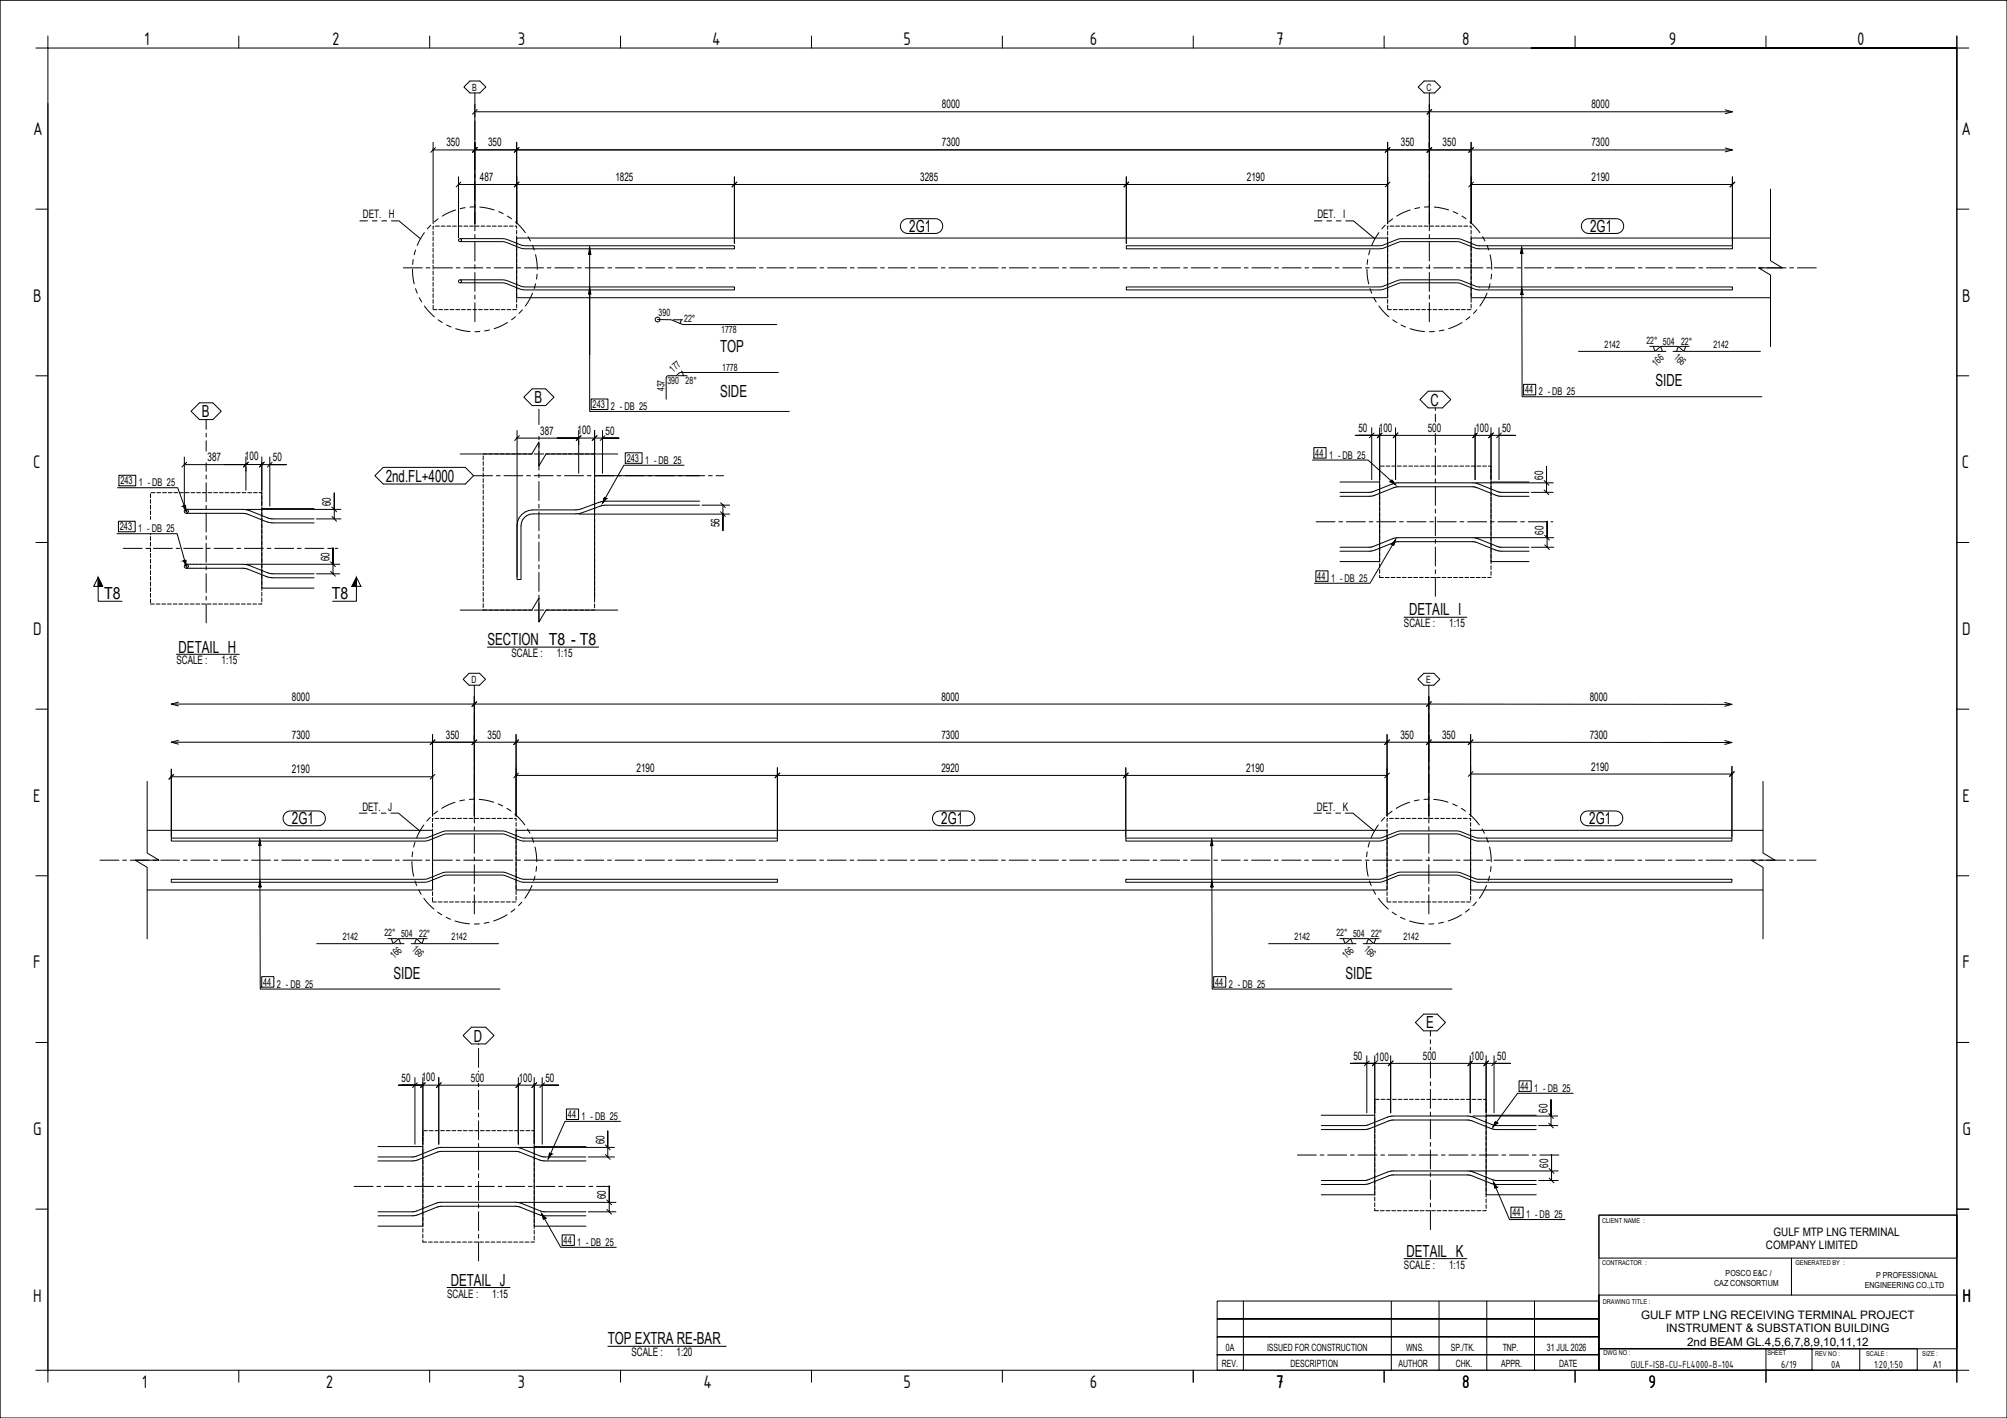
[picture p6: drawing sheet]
<svg xmlns="http://www.w3.org/2000/svg" width="841mm" height="594mm" viewBox="0 0 841 594" stroke-linecap="round" stroke-linejoin="round" font-family="sans-serif">
<defs><g id="words">
<g font-size="8.2">
<text x="60.4" y="18.9">1</text>
<text x="139.2" y="18.9">2</text>
<text x="217" y="18.9">3</text>
<text x="298.4" y="18.9">4</text>
<text x="378.6" y="18.9">5</text>
<text x="456.7" y="18.9">6</text>
<text x="534.7" y="18.9">7</text>
<text x="612.8" y="18.9">8</text>
<text x="699.3" y="18.9">9</text>
<text x="778.2" y="18.9">0</text>
<text x="13.9" y="56.6">A</text>
<text x="821.9" y="56.6">A</text>
<text x="13.9" y="126.4">B</text>
<text x="822.2" y="126.4">B</text>
<text x="13.9" y="196.2">C</text>
<text x="822" y="196.2">C</text>
<text x="13.9" y="266">D</text>
<text x="822.2" y="266">D</text>
<text x="13.9" y="335.9">E</text>
<text x="822.3" y="335.9">E</text>
<text x="13.9" y="405.7">F</text>
<text x="822.3" y="405.7">F</text>
<text x="13.9" y="475.5">G</text>
<text x="822.3" y="475.5">G</text>
<text x="13.9" y="545.3">H</text>
<text x="822.3" y="545.3">H</text>
<text x="59.5" y="581.5">1</text>
<text x="136.5" y="581.5">2</text>
<text x="216.8" y="581.5">3</text>
<text x="294.8" y="581.5">4</text>
<text x="378.6" y="581.5">5</text>
<text x="456.7" y="581.5">6</text>
<text x="534.7" y="581.6">7</text>
<text x="612.8" y="581.5">8</text>
<text x="690.8" y="581.5">9</text>
</g>
<g font-size="7">
<text x="381" y="97.2">2G1</text>
<text x="666.4" y="97.2">2G1</text>
<text x="301.7" y="147.4">TOP</text>
<text x="693.7" y="161.8">SIDE</text>
<text x="301.7" y="166.2">SIDE</text>
<text x="224" y="168.9">B</text>
<text x="599.5" y="169.9">C</text>
<text x="84.6" y="174.8">B</text>
<text x="161.6" y="201.8">2nd.FL+4000</text>
<text x="43.6" y="250.9">T8</text>
<text x="139.1" y="250.9">T8</text>
<text x="590.5" y="257.8">DETAIL I</text>
<text x="74.8" y="273.4">DETAIL H</text>
<text x="204.2" y="270.4">SECTION T8 - T8</text>
<text x="122.3" y="345.3">2G1</text>
<text x="394.4" y="345.3">2G1</text>
<text x="666" y="345.3">2G1</text>
<text x="164.9" y="409.9">SIDE</text>
<text x="563.8" y="409.9">SIDE</text>
<text x="597.6" y="430.9">E</text>
<text x="198.6" y="436.4">D</text>
<text x="589.4" y="526.6">DETAIL K</text>
<text x="188.9" y="538.7">DETAIL J</text>
<text x="254.7" y="563.3">TOP EXTRA RE-BAR</text>
</g>
<g font-size="4.9">
<text x="394.7" y="45.4">8000</text>
<text x="666.9" y="45.3">8000</text>
<text x="187.1" y="61.4">350</text>
<text x="204.5" y="61.4">350</text>
<text x="394.7" y="61.4">7300</text>
<text x="587" y="61.4">350</text>
<text x="604.5" y="61.4">350</text>
<text x="666.9" y="61.3">7300</text>
<text x="201.1" y="75.9">487</text>
<text x="257.9" y="75.9">1825</text>
<text x="385.6" y="75.9">3285</text>
<text x="522.5" y="75.9">2190</text>
<text x="667" y="75.9">2190</text>
<text x="152" y="91.5">DET. H</text>
<text x="552" y="91.5">DET. I</text>
<text x="226.4" y="182.1">387</text>
<text x="242" y="181.8">100</text>
<text x="253.8" y="182.1">50</text>
<text x="569.2" y="180.9">50</text>
<text x="577.8" y="180.8">100</text>
<text x="598.3" y="180.9">500</text>
<text x="618.3" y="180.9">100</text>
<text x="629.5" y="180.9">50</text>
<text x="87" y="193.2">387</text>
<text x="102.7" y="192.9">100</text>
<text x="114.4" y="193.2">50</text>
<text x="646.6" y="201" transform="rotate(-90 646.6 201)">60</text>
<text x="138.6" y="212.1" transform="rotate(-90 138.6 212.1)">60</text>
<text x="301.5" y="221" transform="rotate(-90 301.5 221)">56</text>
<text x="646.8" y="224" transform="rotate(-90 646.8 224)">60</text>
<text x="138.1" y="235.1" transform="rotate(-90 138.1 235.1)">60</text>
<text x="588.3" y="262.8">SCALE :</text>
<text x="607.3" y="262.8">1:15</text>
<text x="214.4" y="275.4">SCALE :</text>
<text x="233.3" y="275.4">1:15</text>
<text x="73.9" y="278.4">SCALE :</text>
<text x="92.8" y="278.4">1:15</text>
<text x="122.3" y="293.5">8000</text>
<text x="394.5" y="293.5">8000</text>
<text x="666.1" y="293.5">8000</text>
<text x="122.3" y="309.5">7300</text>
<text x="186.8" y="309.5">350</text>
<text x="204.3" y="309.5">350</text>
<text x="394.5" y="309.5">7300</text>
<text x="586.8" y="309.5">350</text>
<text x="604.3" y="309.5">350</text>
<text x="666.1" y="309.5">7300</text>
<text x="122.3" y="324">2190</text>
<text x="266.7" y="323.4">2190</text>
<text x="394.5" y="323.4">2920</text>
<text x="522.3" y="323.4">2190</text>
<text x="666.7" y="322.8">2190</text>
<text x="151.8" y="339.7">DET. J</text>
<text x="551.8" y="339.7">DET. K</text>
<text x="567.2" y="444.1">50</text>
<text x="576.3" y="444.3">100</text>
<text x="596.2" y="444.1">500</text>
<text x="616.2" y="444.1">100</text>
<text x="627.4" y="444.1">50</text>
<text x="168.3" y="453.2">50</text>
<text x="176.7" y="452.7">100</text>
<text x="197.3" y="453.2">500</text>
<text x="217.3" y="453.2">100</text>
<text x="228.5" y="453.2">50</text>
<text x="648.5" y="466.3" transform="rotate(-90 648.5 466.3)">60</text>
<text x="253.2" y="479.4" transform="rotate(-90 253.2 479.4)">60</text>
<text x="648.7" y="489.3" transform="rotate(-90 648.7 489.3)">60</text>
<text x="253.8" y="502.4" transform="rotate(-90 253.8 502.4)">60</text>
<text x="743.2" y="517.7">GULF MTP LNG TERMINAL</text>
<text x="740" y="523.4">COMPANY LIMITED</text>
<text x="588.3" y="531.6">SCALE :</text>
<text x="607.2" y="531.6">1:15</text>
<text x="187.4" y="543.7">SCALE :</text>
<text x="206.3" y="543.7">1:15</text>
<text x="687.7" y="552.5">GULF MTP LNG RECEIVING TERMINAL PROJECT</text>
<text x="698.1" y="558.2">INSTRUMENT &amp; SUBSTATION BUILDING</text>
<text x="707" y="563.8">2nd BEAM GL.4,5,6,7,8,9,10,11,12</text>
<text x="264.6" y="568.3">SCALE :</text>
<text x="283.5" y="568.3">1:20</text>
</g>
<g font-size="4.7">
<text x="683.4" y="573.1">GULF-ISB-CU-FL4000-B-104</text>
<text x="746.3" y="573.1">6/19</text>
<text x="767.3" y="573.1">0A</text>
<text x="785.3" y="573.1">1:20,1:50</text>
<text x="809.9" y="573.1">A1</text>
</g>
<g font-size="4.5">
<text x="639" y="164.8">44</text>
<text x="644.8" y="165.6">2 - DB 25</text>
<text x="248.3" y="171">243</text>
<text x="256" y="171.8">2 - DB 25</text>
<text x="551.2" y="191.3">44</text>
<text x="262.6" y="193.5">243</text>
<text x="270.3" y="194.3">1 - DB 25</text>
<text x="556.9" y="192.1">1 - DB 25</text>
<text x="50.4" y="202.9">243</text>
<text x="58.1" y="203.7">1 - DB 25</text>
<text x="50.2" y="222.2">243</text>
<text x="57.9" y="223">1 - DB 25</text>
<text x="552" y="243">44</text>
<text x="557.8" y="243.8">1 - DB 25</text>
<text x="110.3" y="413">44</text>
<text x="116" y="413.8">2 - DB 25</text>
<text x="509.2" y="413">44</text>
<text x="514.9" y="413.8">2 - DB 25</text>
<text x="637.2" y="456.6">44</text>
<text x="642.9" y="457.4">1 - DB 25</text>
<text x="238" y="468.4">44</text>
<text x="243.7" y="469.2">1 - DB 25</text>
<text x="633.8" y="509.5">44</text>
<text x="639.5" y="510.3">1 - DB 25</text>
<text x="236.2" y="521.2">44</text>
<text x="241.9" y="522">1 - DB 25</text>
</g>
<g font-size="4.2">
<text x="197.9" y="37.9">B</text>
<text x="597.8" y="37.9">C</text>
<text x="276" y="132.4">390</text>
<text x="286.7" y="134.8">22°</text>
<text x="302.2" y="139.5">1778</text>
<text x="672.4" y="145.7">2142</text>
<text x="689.9" y="144.1">22° 504</text>
<text x="701.2" y="149.9" transform="rotate(43 701.2 149.9)">166</text>
<text x="704.5" y="144.4">22°</text>
<text x="718" y="145.7">2142</text>
<text x="302.6" y="155.3">1778</text>
<text x="694" y="153.7" transform="rotate(-43 694 153.7)">166</text>
<text x="279.7" y="161.1">390</text>
<text x="282.1" y="156.2" transform="rotate(-43 282.1 156.2)">177</text>
<text x="287.3" y="161.1">28°</text>
<text x="278.4" y="163.9" transform="rotate(-90 278.4 163.9)">437</text>
<text x="197.6" y="286.1">D</text>
<text x="597.6" y="286.1">E</text>
<text x="143.6" y="393.8">2142</text>
<text x="161.1" y="392.3">22° 504</text>
<text x="175.7" y="392.5">22°</text>
<text x="189.2" y="393.8">2142</text>
<text x="542.5" y="393.8">2142</text>
<text x="560" y="392.3">22° 504</text>
<text x="574.6" y="392.5">22°</text>
<text x="588.1" y="393.8">2142</text>
<text x="165.2" y="401.8" transform="rotate(-43 165.2 401.8)">166</text>
<text x="172.4" y="398.1" transform="rotate(43 172.4 398.1)">166</text>
<text x="564.1" y="401.8" transform="rotate(-43 564.1 401.8)">166</text>
<text x="571.3" y="398.1" transform="rotate(43 571.3 398.1)">166</text>
<text x="513.7" y="566.1">0A</text>
<text x="530.9" y="566.1">ISSUED FOR CONSTRUCTION</text>
<text x="589.2" y="566.1">WNS.</text>
<text x="608" y="566.1">SP./TK.</text>
<text x="629.7" y="566.1">TNP.</text>
<text x="648.2" y="566.1">31 JUL 2026</text>
<text x="512" y="572.6">REV.</text>
<text x="540.8" y="572.6">DESCRIPTION</text>
<text x="586" y="572.6">AUTHOR</text>
<text x="610" y="572.6">CHK.</text>
<text x="629" y="572.6">APPR.</text>
<text x="653.3" y="572.6">DATE</text>
</g>
<g font-size="3.5">
<text x="718.3" y="538.8">CAZ CONSORTIUM</text>
<text x="723.1" y="534.8">POSCO E&amp;C /</text>
<text x="781.4" y="539.5">ENGINEERING CO.,LTD</text>
<text x="786.2" y="535.5">P PROFESSIONAL</text>
</g>
<g font-size="2.8">
<text x="671.3" y="512.4">CLIENT NAME :</text>
<text x="671.3" y="530">CONTRACTOR :</text>
<text x="752.4" y="530">GENERATED BY :</text>
<text x="671.6" y="546.4">DRAWING TITLE :</text>
<text x="671.9" y="567.9">DWG NO :</text>
<text x="740.6" y="567.6">SHEET</text>
<text x="760.6" y="568">REV NO :</text>
<text x="782" y="568.1">SCALE :</text>
<text x="805.5" y="568.3">SIZE :</text>
</g>
</g></defs>
<!-- layer: S-GRID -->
<g fill="none" stroke="#000" stroke-width=".42">
<path d="M194.4 36.4l2.5-2.5h4.2l2.5 2.5-2.5 2.5h-4.2zM199 38.9v7M594.3 36.4l2.5-2.5h4.4l2.5 2.5-2.5 2.5h-4.4zM599 38.9v7M199 47.4v1.6M199 50.6v8M599 47.4v1.6M599 50.6v8M199 60.1v1.6M199 63.3v8M199 72.8v1.6M199 76v8"/>
<path d="M599 60.1v1.6M599 63.3v8M599 72.8v1.6M599 76v8M199 85.5v1.6M199 88.7v8M199 98.2v1.6M599 85.5v1.6M599 88.7v8M599 98.2v1.6M169 112.2h8M178.5 112.2h1.6"/>
<path d="M181.7 112.2h7.9M191.2 112.2h1.6M194.4 112.2h7.9M199 101.4v8M199 110.9v1.6M199 114.1v8M203.9 112.2h1.6M207.1 112.2h7.9M216.6 112.2h1.6M219.8 112.2h7.9M229.3 112.2h1.6M232.5 112.2h7.9"/>
<path d="M242 112.2h1.6M245.2 112.2h7.9M254.7 112.2h1.6M257.9 112.2h7.9M267.4 112.2h1.6M270.6 112.2h7.9M280.1 112.2h1.6M283.3 112.2h7.9M292.8 112.2h1.6M296 112.2h7.9M305.5 112.2h1.6M308.7 112.2h7.9"/>
<path d="M318.2 112.2h1.6M321.4 112.2h7.9M330.9 112.2h1.6M334.1 112.2h7.9M343.6 112.2h1.6M346.8 112.2h7.9M356.3 112.2h1.6M359.5 112.2h7.9M369 112.2h1.6M372.2 112.2h7.9M381.7 112.2h1.6M384.9 112.2h7.9"/>
<path d="M394.4 112.2h1.6M397.6 112.2h7.9M407.1 112.2h1.6M410.3 112.2h7.9M419.8 112.2h1.6M423 112.2h7.9M432.5 112.2h1.6M435.7 112.2h7.9M445.2 112.2h1.6M448.4 112.2h7.9M457.9 112.2h1.6M461.1 112.2h7.9"/>
<path d="M470.6 112.2h1.6M473.8 112.2h7.9M483.3 112.2h1.6M486.5 112.2h7.9M496 112.2h1.6M499.2 112.2h7.9M508.7 112.2h1.6M511.9 112.2h7.9M521.4 112.2h1.6M524.6 112.2h7.9M534.1 112.2h1.6M537.3 112.2h7.9"/>
<path d="M546.8 112.2h1.6M550 112.2h7.9M559.5 112.2h1.6M562.7 112.2h7.9M572.2 112.2h1.6M575.4 112.2h7.9M584.9 112.2h1.6M588.1 112.2h7.9M597.6 112.2h1.6M599 101.4v8M599 110.9v1.6M599 114.1v8"/>
<path d="M600.8 112.2h7.9M610.3 112.2h1.6M613.5 112.2h7.9M623 112.2h1.6M626.2 112.2h7.9M635.7 112.2h1.6M638.9 112.2h7.9M648.4 112.2h1.6M651.6 112.2h7.9M661.1 112.2h1.6M664.3 112.2h7.9M673.8 112.2h1.6"/>
<path d="M677 112.2h7.9M686.5 112.2h1.6M689.7 112.2h7.9M699.2 112.2h1.6M702.4 112.2h7.9M711.9 112.2h1.6M715.1 112.2h7.9M724.6 112.2h1.6M727.8 112.2h7.9M737.3 112.2h1.6M740.5 112.2h7.9M750 112.2h1.6"/>
<path d="M753.2 112.2h7.9M199 123.6v1.6M199 126.8v8M599 123.6v1.6M599 126.8v8M80.1 172.3l3.5-3.5h5.6l3.5 3.5-3.5 3.5h-5.6zM86.4 175.8v4.1M219.5 166.4l3.5-3.5h5.6l3.5 3.5-3.5 3.5h-5.6zM225.8 171.4v6.5M598.5 163.9h5.9l3.6 3.5-3.6 3.5h-5.9l-3.5-3.5zM601.5 170.9v1M601.5 173.5v3.3"/>
<path d="M86.4 181.5v1.6M86.4 184.7v4.3M86.4 193.9v3.6M86.4 199.1v1.6M157.1 199.3l3.5-3.5h34.4l3.5 3.5-3.5 3.5h-34.4zM198.5 199.3h7.9M208 199.3h1.6M211.2 199.3h7.9M220.7 199.3h1.6M223.9 199.3h7.9M225.8 182.8v1.5M225.8 185.9v1.5"/>
<path d="M225.8 189v8M225.8 198.6v1.5M233.4 199.3h1.6M236.6 199.3h7.9M246.1 199.3h1.6M249.3 199.3h7.9M258.8 199.3h1.6M262 199.3h7.9M271.5 199.3h1.6M274.7 199.3h7.9M284.2 199.3h1.6M287.4 199.3h7.9"/>
<path d="M296.9 199.3h1.6M300.1 199.3h3.1M601.5 181.6v4.7M601.5 187.9v1.6M601.5 191.1v7.9M86.4 202.2v8M86.4 211.8v1.6M86.4 214.9v8M225.8 201.7v8M225.8 211.3v1.5M225.8 214.4v8M551.5 218.6h7.9"/>
<path d="M561 218.6h1.6M564.2 218.6h7.9M573.7 218.6h1.6M576.9 218.6h7.9M586.4 218.6h1.6M589.6 218.6h7.9M599.1 218.6h1.6M601.5 200.6v1.6M601.5 203.8v7.9M601.5 213.3v1.6M601.5 216.5v7.9M602.3 218.6h7.9"/>
<path d="M611.8 218.6h1.6M615 218.6h7.9M624.5 218.6h1.6M627.7 218.6h7.9M637.2 218.6h1.6M640.4 218.6h7.9M649.9 218.6h.8M51.6 229.7h7.9M61.1 229.7h1.6M64.3 229.7h7.9M73.8 229.7h1.6M77 229.7h7.9"/>
<path d="M86.4 224.5v1.6M86.4 227.6v8M86.4 237.2v1.6M86.5 229.7h1.6M89.7 229.7h7.9M99.2 229.7h1.6M102.4 229.7h7.9M111.9 229.7h1.6M115.1 229.7h7.9M124.6 229.7h1.6M127.8 229.7h7.9M137.3 229.7h1.6"/>
<path d="M140.5 229.7h1.1M225.8 224v1.5M225.8 227.1v8M225.8 236.7v1.5M225.8 239.8v8M601.5 226v1.6M601.5 229.2v7.9M601.5 238.7v1.6M86.4 240.3v8M86.4 249.9v1.6M86.4 253v8M225.8 249.4v1.5"/>
<path d="M225.8 252.5v8M601.5 241.9v7.9M194.1 284.6l2.5-2.5h4.3l2.5 2.5-2.5 2.5h-4.3zM198.8 287.1v6.9M198.8 295.6v1.6M198.8 298.8v7.9M594.2 284.6l2.5-2.5h4.1l2.5 2.5-2.5 2.5h-4.1zM598.7 287.1v6.9M598.7 295.6v1.6M598.7 298.8v7.9M198.8 308.3v1.6M198.8 311.5v7.9"/>
<path d="M598.7 308.3v1.6M598.7 311.5v7.9M198.8 321v1.6M198.8 324.2v7.9M198.8 333.7v1.6M198.8 336.9v7.9M598.7 321v1.6M598.7 324.2v7.9M598.7 333.7v1.6M598.7 336.9v7.9M198.8 346.4v1.6M198.8 349.6v7.9"/>
<path d="M198.8 359.1v1.6M598.7 346.4v1.6M598.7 349.6v7.9M598.7 359.1v1.6M41.9 360.4h7.9M51.4 360.4h1.6M54.6 360.4h7.9M64.1 360.4h1.6M67.3 360.4h7.9M76.8 360.4h1.6M80 360.4h7.9M89.5 360.4h1.6"/>
<path d="M92.7 360.4h7.9M102.2 360.4h1.6M105.4 360.4h7.9M114.9 360.4h1.6M118.1 360.4h7.9M127.6 360.4h1.6M130.8 360.4h7.9M140.3 360.4h1.6M143.5 360.4h7.9M153 360.4h1.6M156.2 360.4h7.9M165.7 360.4h1.6"/>
<path d="M168.9 360.4h7.9M178.4 360.4h1.6M181.6 360.4h7.9M191.1 360.4h1.6M194.3 360.4h7.9M198.8 362.3v7.9M198.8 371.8v1.6M198.8 375v7.9M203.8 360.4h1.6M207 360.4h7.9M216.5 360.4h1.6M219.7 360.4h7.9"/>
<path d="M229.2 360.4h1.6M232.4 360.4h7.9M241.9 360.4h1.6M245.1 360.4h7.9M254.6 360.4h1.6M257.8 360.4h7.9M267.3 360.4h1.6M270.5 360.4h7.9M280 360.4h1.6M283.2 360.4h7.9M292.7 360.4h1.6M295.9 360.4h7.9"/>
<path d="M305.4 360.4h1.6M308.6 360.4h7.9M318.1 360.4h1.6M321.3 360.4h7.9M330.8 360.4h1.6M334 360.4h7.9M343.5 360.4h1.6M346.7 360.4h7.9M356.2 360.4h1.6M359.4 360.4h7.9M368.9 360.4h1.6M372.1 360.4h7.9"/>
<path d="M381.6 360.4h1.6M384.8 360.4h7.9M394.3 360.4h1.6M397.5 360.4h7.9M407 360.4h1.6M410.2 360.4h7.9M419.7 360.4h1.6M422.9 360.4h7.9M432.4 360.4h1.6M435.6 360.4h7.9M445.1 360.4h1.6M448.3 360.4h7.9"/>
<path d="M457.8 360.4h1.6M461 360.4h7.9M470.5 360.4h1.6M473.7 360.4h7.9M483.2 360.4h1.6M486.4 360.4h7.9M495.9 360.4h1.6M499.1 360.4h7.9M508.6 360.4h1.6M511.8 360.4h7.9M521.3 360.4h1.6M524.5 360.4h7.9"/>
<path d="M534 360.4h1.6M537.2 360.4h7.9M546.7 360.4h1.6M549.9 360.4h7.9M559.4 360.4h1.6M562.6 360.4h7.9M572.1 360.4h1.6M575.3 360.4h7.9M584.8 360.4h1.6M588 360.4h7.9M597.5 360.4h1.6M598.7 362.3v7.9"/>
<path d="M598.7 371.8v1.6M598.7 375v7.9M600.7 360.4h7.9M610.2 360.4h1.6M613.4 360.4h7.9M622.9 360.4h1.6M626.1 360.4h7.9M635.6 360.4h1.6M638.8 360.4h7.9M648.3 360.4h1.6M651.5 360.4h7.9M661 360.4h1.6"/>
<path d="M664.2 360.4h7.9M673.7 360.4h1.6M676.9 360.4h7.9M686.4 360.4h1.6M689.6 360.4h7.9M699.1 360.4h1.6M702.3 360.4h7.9M711.8 360.4h1.6M715 360.4h7.9M724.5 360.4h1.6M727.7 360.4h7.9M737.2 360.4h1.6"/>
<path d="M740.4 360.4h7.9M749.9 360.4h1.6M753.1 360.4h7.9M194.1 433.8l3.5-3.4h5.9l3.5 3.4-3.5 3.6h-5.9zM200.5 437.4v.3M200.5 439.2v8M593.1 428.4l3.5-3.5h5.6l3.5 3.5-3.5 3.5h-5.6zM599.4 431.9v2.2M599.4 435.6v1.6M599.4 438.8v1.1M200.5 448.8v.2M200.5 453.9v1.4"/>
<path d="M200.5 456.9v7.9M599.4 444.8v6.8M599.4 453.2v1.6M599.4 456.4v7.9M200.5 466.4v1.6M200.5 469.6v7.9M200.5 479.1v1.6M599.4 465.9v1.6M599.4 469.1v7.9M599.4 478.6v1.6M148.4 497h7.9M157.9 497h1.6"/>
<path d="M161.1 497h7.9M170.6 497h1.6M173.8 497h7.9M183.3 497h1.6M186.5 497h7.9M196 497h1.6M199.2 497h7.9M200.5 482.3v7.9M200.5 491.8v1.6M200.5 495v7.9M208.7 497h1.6M211.9 497h7.9"/>
<path d="M221.4 497h1.6M224.6 497h7.9M234.1 497h1.6M237.3 497h7.9M246.8 497h1.6M250 497h5.5M543.7 483.9h7.9M553.2 483.9h1.6M556.4 483.9h7.9M565.9 483.9h1.6M569.1 483.9h7.9M578.6 483.9h1.6"/>
<path d="M581.8 483.9h7.9M591.3 483.9h1.6M594.5 483.9h7.9M599.4 481.8v7.9M599.4 491.3v1.6M599.4 494.5v7.9M604 483.9h1.6M607.2 483.9h7.9M616.7 483.9h1.6M619.9 483.9h7.9M629.4 483.9h1.6M632.6 483.9h7.9"/>
<path d="M642.1 483.9h1.6M645.3 483.9h7.9M200.5 504.5v1.6M200.5 507.7v7.9M200.5 517.2v1.6M599.4 504v1.6M599.4 507.2v7.9M200.5 520.4v7.9"/>
</g>
<!-- layer: Part -->
<g fill="none" stroke="#000" stroke-width=".42">
<path d="M741.9 79.2v30l5 3h-10l5 3v30M216.5 99.7h365v25h-365zM741.9 99.7h-125.4v25h125.4M192.8 190.2h30l3-5v10l3-5h30M293.1 199.3h-43.9v51.2M131.6 213.1h-21.9v33.3h21.9M561.5 201.9h16.6v33.4h-16.6M640.7 201.9h-15.9v33.4h15.9M192.8 255.6h30l3-5v10l3-5h30M61.7 327.4v30l5 3h-10l5 3v30M738.8 327.4v30l5 3h-10l5 3v30M61.7 347.9h119.6v25h-119.6"/>
<path d="M216.3 347.9h364.9v25h-364.9zM738.8 347.9h-122.5v25h122.5M553.7 467.2h22.4v33.4h-22.4M643.7 467.2h-20.9v33.4h20.9M158.4 480.4h18.8v33.3h-18.8M245.5 480.4h-21.6v33.3h21.6"/>
</g>
<!-- layer: OtherObjectType -->
<g fill="none" stroke="#000" stroke-width=".42">
<path d="M.1 .1h840.9v594h-840.9zM20.1 15.1v5h-5.1M100.1 15.1v5M180.1 15.1v5M260 15.1v5M340 15.1v5M420 15.1v5M500 15.1v5M580 15.1v5M660 15.1v5M740 15.1v5M820 15.1v564"/>
<path d="M641.6 20.1h178.4h-799.9v554h804.9M825 20.1h-5v30.2M20.1 43.4v531.2M15 87.6h5.1M820 87.6h5M15 157.5h5.1M820 157.5h5M15 227.3h5.1M820 227.3h5M588.3 258.6h26.4M73.9 274.1h26.4M204.2 271.1h46.6"/>
<path d="M15 297.1h5.1M820 297.1h5M15 366.9h5.1M820 366.9h5M15 436.7h5.1M820 436.7h5M15 506.6h5.1M670 509.1h150v18h-150zM670 509.1h150v65h-150h89.3v-9h-89.3h150v-22.5h-150v31.5zM820 506.6h5M187.4 539.4h26.3M588.3 527.3h26.4"/>
<path d="M750.7 527.1v15.5M510 545.1h160v29h-160v-6.5h160h-160v-7.5h160h-160v-7.5h160h-160zM521 545.1v29M583 545.2v28.9M603 545.2v28.9M623 545.1v29M643 545.1v29M15 574.1h5.1v5M100.1 574.1v5M180.1 574.1v5M254.7 564h49.6M260 574.1v5"/>
<path d="M340 574.1v5M420 574.1v5M500 574.1v5M580 574.1v5M660 574.1v5M740 565.1h63.4v9h-63.4zM740 574.1v5M779.3 565.1v9"/>
</g>
<!-- layer: ReinforcingBar -->
<g fill="none" stroke="#000" stroke-width=".42">
<path d="M192.9 100h18.1l7.7 2.8 1.4 .2h87.6v1.2h-87.6l-1.8-.2-7.4-2.7-18-.1M192.9 117.2l18.1 .1 7.7 2.7 1.4 .2h87.6v1.3h-87.6l-1.8-.3-7.4-2.7h-18M472 103h106.5l8.3-3h23.8l1.4 .2 7.4 2.8h106.6v1.2h-106.2l-1.4-.2-6.4-2.5-1.4-.3-23.6 .1-7 2.6-1.8 .3h-106.2zM472 120.2h106.5l8.3-2.9 23.8-.1 1.4 .2 7.4 2.8h106.6v1.3h-106.2l-1.4-.2-6.4-2.5-1.4-.3h-23.6l-7 2.6-1.8 .4h-106.2zM78.2 215.1h24l10.8 3.8 18.6 .2M78.2 213.4h24.2l2.2 .6 8.6 3.3 18.4 .1M293.1 210h-39.9l-11.5 3.6h-18.4a6.6 6.6 0 0 0-6.6 6.7v22.5h1.6v-22.4a5 5 0 0 1 5.1-5.1l19.2-.1 10.7-3.5 39.8-.1M561.5 206.3l13.1-.1 9.5-3.7 1.8-.2h31.8l10.6 3.9 12.4 .1M561.5 207.9l13.4-.1 9.6-3.7 1.4-.2 31.6 .1 10.5 3.8 12.7 .1M78.2 238.1h24l10.8 3.8 18.6 .2M78.2 236.4h24.2l1.5 .3 9.3 3.6 18.4 .1M561.5 229.3l13.1-.1 8.9-3.5 2.4-.4h31.8l1.8 .4 8.8 3.5 12.4 .1"/>
<path d="M561.5 230.9l13.4-.1 9.6-3.7 1.4-.2 31.6 .1 10.5 3.8 12.7 .1M71.8 351.1h106.1l8.7-3h23.8l1.4 .2 6.4 2.6 1.4 .2h106.2v1.3h-106.2l-1.4-.2-6.7-2.7-1.1-.1h-23.6l-7 2.6-1.9 .4h-106.1zM471.8 351.1h106.1l8.7-3h23.8l1.4 .2 6.4 2.6 1.4 .2h106.1v1.3h-106.1l-1.4-.2-6.4-2.6-1.4-.2h-23.7l-7.4 2.8-1.4 .2h-106.1zM71.8 368.4h106.1l8.7-3h23.8l1.4 .2 6.4 2.5 1.4 .3h106.2v1.2h-106.2l-1.4-.2-6.7-2.6-1.1-.2h-23.6l-7 2.7-1.9 .3h-106.1zM471.8 368.4h106.1l8.7-3h23.8l1.4 .2 6.4 2.5 1.4 .3h106.1v1.2h-106.1l-1.4-.2-6.4-2.5-1.4-.3h-23.7l-7.4 2.8-1.4 .2h-106.1zM553.7 471.6l18.4-.1 9.3-3.5 2.4-.4h31.2l2.4 .4 8.8 3.5 17.5 .1M553.7 473.2h18.5l1.9-.4 7.9-3.2 1.9-.4 31.5 .1 11.2 3.9h17.1M158.4 484.7l15.3-.1 8.8-3.4 2.5-.5h31.7l10.7 3.9 18.1 .1M158.4 486.4l15.6-.1 9.6-3.7 1.4-.2h31.6l10.5 3.9 18.4 .1M553.7 494.6h18.4l9.3-3.6 2.4-.4h31.8l10.6 3.9 17.5 .1M553.7 496.2h18.5l1.9-.4 8.4-3.4 1.4-.2 31.5 .1 10.5 3.8 17.8 .1M158.4 507.7l15.3-.1 9.4-3.6 1.9-.3h31.1l1.9 .3 9.8 3.7h17.7"/>
<path d="M158.4 509.4l15.6-.1 9.1-3.6 1.9-.3h31.6l10.5 3.9 18.4 .1"/>
<circle cx="192.7" cy="100.6" r=".62"/>
<circle cx="192.7" cy="117.8" r=".62"/>
<circle cx="275.6" cy="133.9" r=".99"/>
<circle cx="78.1" cy="214.2" r=".84"/>
<circle cx="78.1" cy="237.2" r=".84"/>
</g>
<!-- layer: GraphicObject -->
<g fill="none" stroke="#000" stroke-width=".42">
<path d="M181.5 96.9v1.6M181.5 99.3v1.6M181.7 94.7h-.2v1.4M182.5 94.7h1.6M184.9 94.7h1.6M187.3 94.7h1.6M189.7 94.7h1.5M192 94.7h1.6M194.4 94.7h1.6M196.8 94.7h1.6M199.2 94.7h1.6M201.6 94.7h1.5"/>
<path d="M203.9 94.7h1.6M206.3 94.7h1.6M208.7 94.7h1.6M211.1 94.7h1.6M213.5 94.7h1.6M215.8 94.7h.7v1M216.5 96.5v1.6M216.5 98.8v1.6M581.5 96.9v1.6M581.5 99.3v1.6M581.7 94.7l-.2 1.4M582.5 94.7h1.6"/>
<path d="M584.9 94.7h1.6M587.3 94.7h1.5M589.6 94.7h1.6M592 94.7h1.6M594.4 94.7h1.6M596.8 94.7h1.6M599.2 94.7h1.5M601.5 94.7h1.6M603.9 94.7h1.6M606.3 94.7h1.6M608.7 94.7h1.6M611.1 94.7h1.6"/>
<path d="M613.4 94.7h1.6M615.8 94.7h.7v1M616.5 96.5v1.6M616.5 98.8v1.6M181.5 101.7v1.5M181.5 104v1.6M181.5 106.4v1.6M181.5 108.8v1.6M181.5 111.2v1.6M181.5 113.6v1.5M181.5 115.9v1.6M181.5 118.3v1.6"/>
<path d="M216.5 101.2v1.6M216.5 103.6v1.6M216.5 106v1.6M216.5 108.4v1.6M216.5 110.8v1.5M216.5 113.1v1.6M216.5 115.5v1.6M216.5 117.9v1.6M581.5 101.7v1.5M581.5 104v1.6M581.5 106.4v1.6M581.5 108.8v1.6"/>
<path d="M581.5 111.2v1.6M581.5 113.6v1.5M581.5 115.9v1.6M581.5 118.3v1.6M616.5 101.2v1.6M616.5 103.6v1.6M616.5 106v1.6M616.5 108.4v1.6M616.5 110.8v1.5M616.5 113.1v1.6M616.5 115.5v1.6M616.5 117.9v1.6"/>
<path d="M181.5 129.7h1.6M181.5 120.7v1.6M181.5 123.1v1.6M181.5 125.5v1.6M181.5 127.8v1.6M183.9 129.7h1.6M186.3 129.7h1.5M188.6 129.7h1.6M191 129.7h1.6M193.4 129.7h1.6M195.8 129.7h1.6M198.2 129.7h1.6"/>
<path d="M200.5 129.7h1.6M202.9 129.7h1.6M205.3 129.7h1.6M207.7 129.7h1.6M210.1 129.7h1.6M212.5 129.7h1.5M214.8 129.7h1.6M216.5 120.3v1.6M216.5 122.7v1.5M216.5 125v1.6M216.5 127.4v1.6M581.5 129.7h1.6"/>
<path d="M581.5 120.7v1.6M581.5 123.1v1.6M581.5 125.5v1.6M581.5 127.8v1.6M583.8 129.7h1.6M586.2 129.7h1.6M588.6 129.7h1.6M591 129.7h1.6M593.4 129.7h1.6M595.8 129.7h1.6M598.1 129.7h1.6M600.5 129.7h1.6"/>
<path d="M602.9 129.7h1.6M605.3 129.7h1.6M607.7 129.7h1.5M610.1 129.7h1.5M612.4 129.7h1.6M614.8 129.7h1.6M616.5 120.3v1.6M616.5 122.7v1.5M616.5 125v1.6M616.5 127.4v1.6M202.5 191v1.6M202.5 193.4v1.6"/>
<path d="M202.5 195.8v1.6M202.5 198.2v1.5M204.1 190.2h-1.6M204.9 190.2h1.5M207.2 190.2h1.6M209.6 190.2h1.6M212 190.2h1.6M214.4 190.2h1.6M216.8 190.2h1.5M219.1 190.2h1.6M221.5 190.2h1.6M223.9 190.2h1.6"/>
<path d="M226.3 190.2h1.6M228.7 190.2h1.6M231 190.2h1.6M233.4 190.2h1.6M235.8 190.2h1.6M238.2 190.2h1.6M240.6 190.2h1.6M243 190.2h1.5M245.3 190.2h1.6M247.7 190.2l1.5 .1M249.2 191.1v1.6M249.2 193.5v1.6"/>
<path d="M249.2 195.9v1.6M249.2 198.3v1.6M578.1 195.8v1.6M578.1 198.2v1.5M578.4 195.3h1.6M580.8 195.3h1.6M583.2 195.3h1.6M585.6 195.3h1.6M588 195.3h1.6M590.3 195.3h1.6M592.7 195.3h1.6M595.1 195.3h1.6"/>
<path d="M597.5 195.3h1.6M599.9 195.3h1.6M602.3 195.3h1.5M604.6 195.3h1.6M607 195.3h1.6M609.4 195.3h1.6M611.8 195.3h1.6M614.2 195.3h1.5M616.5 195.3h1.6M618.9 195.3h1.6M621.3 195.3h1.6M623.7 195.3h1.1v.4"/>
<path d="M624.8 196.5v1.6M624.8 198.9v1.6M63.1 206.9v1.6M63.1 209.3v1.6M63.1 211.7v1.5M63.1 214v1.6M63.1 216.4v1.2M63.4 206.4h1.5M65.7 206.4h1.6M68.1 206.4h1.6M70.5 206.4h1.6M72.9 206.4h1.6"/>
<path d="M75.3 206.4h1.5M77.6 206.4h1.6M80 206.4h1.6M82.4 206.4h1.6M84.8 206.4h1.6M87.2 206.4h1.6M89.5 206.4h1.6M91.9 206.4h1.6M94.3 206.4h1.6M96.7 206.4h1.6M99.1 206.4h1.6M101.5 206.4h1.5"/>
<path d="M103.8 206.4h1.6M106.2 206.4h1.6M108.6 206.4h1.1v.5M109.7 207.7v1.5M109.7 210v1.6M109.7 212.4v1.6M109.7 214.8v1.6M109.7 217.2v1.6M109.7 219.6v1.5M202.5 200.5v1.6M202.5 202.9v1.6M202.5 205.3v1.6"/>
<path d="M202.5 207.7v1.6M202.5 210.1v1.6M202.5 212.4v1.6M202.5 214.8v1.6M202.5 217.2v1.6M202.5 219.6v1.6M249.2 200.7v1.6M249.2 203v1.6M249.2 205.4v1.6M249.2 207.8v1.6M249.2 210.2v1.6M249.2 212.6v1.6"/>
<path d="M249.2 215v1.5M249.2 217.3v1.6M249.2 219.7v1.6M578.1 200.5v1.6M578.1 202.9v1.6M578.1 205.3v1.6M578.1 207.7v1.6M578.1 210.1v1.5M578.1 212.4v1.6M578.1 214.8v1.6M578.1 217.2v1.6M578.1 219.6v1.6"/>
<path d="M624.8 201.3v1.6M624.8 203.7v1.6M624.8 206.1v1.5M624.8 208.4v1.6M624.8 210.8v1.6M624.8 213.2v1.6M624.8 215.6v1.6M624.8 218v1.6M63.1 223.6v.4M63.1 224.8v1.6M63.1 227.2v1.6M63.1 229.6v1.6"/>
<path d="M63.1 231.9v1.6M63.1 234.3v1.6M63.1 236.7v1.6M63.1 239.1v1.6M109.7 221.9v1.6M109.7 224.3v1.6M109.7 226.7v1.6M109.7 229.1v1.6M109.7 231.5v1.6M109.7 233.8v1.6M109.7 236.2v1.6M109.7 238.6v1.6"/>
<path d="M202.5 222v1.6M202.5 224.4v1.5M202.5 226.7v1.6M202.5 229.1v1.6M202.5 231.5v1.6M202.5 233.9v1.6M202.5 236.3v1.5M202.5 238.6v1.6M249.2 222.1v1.6M249.2 224.5v1.6M249.2 226.9v1.5M249.2 229.2v1.6"/>
<path d="M249.2 231.6v1.6M249.2 234v1.6M249.2 236.4v1.6M249.2 238.8v1.5M578.1 222v1.6M578.1 224.3v1.6M578.1 226.7v1.6M578.1 229.1v1.6M578.1 231.5v1.6M578.1 233.9v1.6M578.1 236.3v1.5M578.1 238.6v1.6"/>
<path d="M624.8 220.3v1.6M624.8 222.7v1.6M624.8 225.1v1.6M624.8 227.5v1.6M624.8 229.9v1.6M624.8 232.3v1.5M624.8 234.6v1.6M624.8 237v1.6M624.8 239.4v1.6M63.1 253.1h1.6M63.1 241.5v1.5M63.1 243.9v1.5"/>
<path d="M63.1 246.2v1.6M63.1 248.6v1.6M63.1 251v1.6M65.4 253.1h1.6M67.8 253.1h1.6M70.2 253.1h1.6M72.6 253.1h1.6M75 253.1h1.5M77.4 253.1h1.5M79.7 253.1h1.6M82.1 253.1h1.6M84.5 253.1h1.6"/>
<path d="M86.9 253.1h1.6M89.2 253.1h1.6M91.6 253.1h1.6M94 253.1h1.6M96.4 253.1h1.6M98.8 253.1h1.6M101.2 253.1h1.6M103.5 253.1h1.6M105.9 253.1h1.6M109.7 252.9l-1.4 .2M109.7 241v1.6M109.7 243.4v1.6"/>
<path d="M109.7 245.8v1.5M109.7 248.1v1.6M109.7 250.5v1.6M202.5 255.3v.3h1.6M202.5 241v1.6M202.5 243.4v1.6M202.5 245.8v1.6M202.5 248.2v1.6M202.5 250.5v1.6M202.5 252.9v1.6M204.9 255.6h1.6M207.2 255.6h1.6"/>
<path d="M209.6 255.6h1.6M212 255.6h1.6M214.4 255.6h1.6M216.8 255.6h1.6M219.2 255.6h1.6M221.5 255.6h1.6M223.9 255.6h1.6M226.3 255.6h1.6M228.7 255.6h1.6M231.1 255.6h1.5M233.5 255.6h1.5M235.8 255.6h1.6"/>
<path d="M238.2 255.6h1.6M240.6 255.6h1.6M243 255.6h1.6M245.3 255.6h1.6M249.2 255.4l-1.5 .2M249.2 241.1v1.6M249.2 243.5v1.6M249.2 245.9v1.6M249.2 248.3v1.6M249.2 250.7v1.6M249.2 253v1.6M578.1 241v.9h1.6"/>
<path d="M580.5 241.9h1.6M582.9 241.9h1.6M585.3 241.9h1.6M587.7 241.9h1.5M590 241.9h1.6M592.4 241.9h1.6M594.8 241.9h1.6M597.2 241.9h1.6M599.6 241.9h1.6M601.9 241.9h1.6M604.3 241.9h1.6M606.7 241.9h1.6"/>
<path d="M609.1 241.9h1.6M611.5 241.9h1.6M613.9 241.9h1.5M616.2 241.9h1.6M618.6 241.9h1.6M621 241.9h1.6M624.8 241.8l-1.4 .1M181.3 345v1.6M181.3 347.4v1.6M181.3 349.8v1.6M181.3 352.2v1.6M181.3 354.6v1.5"/>
<path d="M181.3 356.9v1.6M181.3 359.3v1.6M181.5 342.9h-.2v1.3M182.3 342.9h1.6M184.7 342.9h1.6M187.1 342.9h1.5M189.4 342.9h1.6M191.8 342.9h1.6M194.2 342.9h1.6M196.6 342.9h1.6M199 342.9h1.5M201.3 342.9h1.6"/>
<path d="M203.7 342.9h1.6M206.1 342.9h1.6M208.5 342.9h1.6M210.9 342.9h1.6M213.2 342.9h1.6M215.6 342.9h.7v.9M216.3 344.6v1.6M216.3 347v1.6M216.3 349.4v1.6M216.3 351.8v1.5M216.3 354.1v1.6M216.3 356.5v1.6"/>
<path d="M216.3 358.9v1.6M581.2 345v1.6M581.2 347.4v1.6M581.2 349.8v1.6M581.2 352.2v1.6M581.2 354.6v1.5M581.2 356.9v1.6M581.2 359.3v1.6M581.5 342.9h-.3v1.3M582.3 342.9h1.5M584.7 342.9h1.5M587 342.9h1.6"/>
<path d="M589.4 342.9h1.6M591.8 342.9h1.6M594.2 342.9h1.6M596.5 342.9h1.6M598.9 342.9h1.6M601.3 342.9h1.6M603.7 342.9h1.6M606.1 342.9h1.6M608.5 342.9h1.6M610.8 342.9h1.6M613.2 342.9h1.6M615.6 342.9h.7v.9"/>
<path d="M616.3 344.6v1.6M616.3 347v1.6M616.3 349.4v1.6M616.3 351.8v1.5M616.3 354.1v1.6M616.3 356.5v1.6M616.3 358.9v1.6M181.3 377.9h1.5M181.3 361.7v1.6M181.3 364.1v1.6M181.3 366.5v1.5M181.3 368.8v1.6"/>
<path d="M181.3 371.2v1.6M181.3 373.6v1.6M181.3 376v1.6M183.6 377.9h1.6M186 377.9h1.6M188.4 377.9h1.6M190.8 377.9h1.6M193.2 377.9h1.6M195.5 377.9h1.6M197.9 377.9h1.6M200.3 377.9h1.6M202.7 377.9h1.6"/>
<path d="M205.1 377.9h1.6M207.5 377.9h1.5M209.8 377.9h1.6M212.2 377.9h1.6M214.6 377.9h1.6M216.3 361.3v1.6M216.3 363.7v1.5M216.3 366v1.6M216.3 368.4v1.6M216.3 370.8v1.6M216.3 373.2v1.6M216.3 375.6v1.6"/>
<path d="M581.2 377.9h1.6M581.2 361.7v1.6M581.2 364.1v1.6M581.2 366.5v1.5M581.2 368.8v1.6M581.2 371.2v1.6M581.2 373.6v1.6M581.2 376v1.6M583.6 377.9h1.6M586 377.9h1.6M588.4 377.9h1.6M590.8 377.9h1.6"/>
<path d="M593.2 377.9h1.5M595.5 377.9h1.6M597.9 377.9h1.6M600.3 377.9h1.6M602.7 377.9h1.6M605.1 377.9h1.5M607.4 377.9h1.6M609.8 377.9h1.6M612.2 377.9h1.6M614.6 377.9h1.6M616.3 361.3v1.6M616.3 363.7v1.5"/>
<path d="M616.3 366v1.6M616.3 368.4v1.6M616.3 370.8v1.6M616.3 373.2v1.6M616.3 375.6v1.6M177.2 474.2v1.6M177.2 476.6v1.6M177.2 479v1.6M177.5 473.7h1.6M179.9 473.7h1.6M182.3 473.7h1.6M184.6 473.7h1.6"/>
<path d="M187 473.7h1.6M189.4 473.7h1.6M191.8 473.7h1.6M194.2 473.7h1.6M196.6 473.7h1.5M198.9 473.7h1.6M201.3 473.7h1.6M203.7 473.7h1.6M206.1 473.7h1.6M208.5 473.7h1.5M210.8 473.7h1.6M213.2 473.7h1.6"/>
<path d="M215.6 473.7h1.6M218 473.7h1.6M220.4 473.7h1.6M222.7 473.7h1.2v.5M223.9 475v1.6M223.9 477.3v1.6M223.9 479.7v1.6M576.1 461.1v1.6M576.1 463.4v1.6M576.1 465.8v1.6M576.1 468.2v1.6M576.1 470.6v1.6"/>
<path d="M576.1 473v1.5M576.1 475.4v1.5M576.1 477.7v1.6M576.4 460.6h1.6M578.8 460.6h1.6M581.1 460.6h1.6M583.5 460.6h1.6M585.9 460.6h1.6M588.3 460.6h1.6M590.7 460.6h1.6M593.1 460.6h1.5M595.4 460.6h1.6"/>
<path d="M597.8 460.6h1.6M600.2 460.6h1.6M602.6 460.6h1.6M605 460.6h1.5M607.3 460.6h1.6M609.7 460.6h1.6M612.1 460.6h1.6M614.5 460.6h1.6M616.9 460.6h1.6M619.2 460.6h1.6M621.6 460.6h1.2v.4M622.8 461.8v1.6"/>
<path d="M622.8 464.2v1.6M622.8 466.6v1.6M622.8 469v1.6M622.8 471.4v1.5M622.8 473.7v1.6M622.8 476.1v1.6M622.8 478.5v1.6M177.2 481.3v1.6M177.2 483.7v1.6M177.2 486.1v1.6M177.2 488.5v1.6M177.2 490.9v1.6"/>
<path d="M177.2 493.3v1.5M177.2 495.6v1.6M177.2 498v1.6M223.9 482.1v1.6M223.9 484.5v1.6M223.9 486.9v1.6M223.9 489.3v1.5M223.9 491.6v1.6M223.9 494v1.6M223.9 496.4v1.6M223.9 498.8v1.6M576.1 480.1v1.6"/>
<path d="M576.1 482.5v1.6M576.1 484.9v1.6M576.1 487.2v1.6M576.1 489.6v1.6M576.1 492v1.6M576.1 494.4v1.6M576.1 496.8v1.6M576.1 499.2v1.6M622.8 480.9v1.6M622.8 483.2v1.6M622.8 485.6v1.6M622.8 488v1.6"/>
<path d="M622.8 490.4v1.6M622.8 492.8v1.6M622.8 495.2v1.6M622.8 497.5v1.6M622.8 499.9v1.6M177.2 519.4v1h1.6M177.2 500.4v1.6M177.2 502.8v1.6M177.2 505.2v1.5M177.2 507.5v1.6M177.2 509.9v1.6M177.2 512.3v1.6"/>
<path d="M177.2 514.7v1.6M177.2 517.1v1.5M223.9 501.2v1.5M223.9 503.5v1.6M223.9 505.9v1.6M223.9 508.3v1.6M223.9 510.7v1.6M223.9 513.1v1.6M223.9 515.4v1.6M223.9 517.8v1.6M576.1 506.3v.9h1.6M576.1 501.5v1.6"/>
<path d="M576.1 503.9v1.6M578.4 507.2h1.6M580.8 507.2h1.6M583.2 507.2h1.6M585.6 507.2h1.6M588 507.2h1.6M590.4 507.2h1.6M592.7 507.2h1.6M595.1 507.2h1.6M597.5 507.2h1.6M599.9 507.2h1.6M602.3 507.2h1.5"/>
<path d="M604.7 507.2h1.5M607 507.2h1.6M609.4 507.2h1.6M611.8 507.2h1.6M614.2 507.2h1.6M616.5 507.2h1.6M618.9 507.2h1.6M622.8 507.1l-1.5 .1M622.8 502.3v1.6M622.8 504.7v1.6M179.6 520.4h1.6M182 520.4h1.5"/>
<path d="M184.3 520.4h1.6M186.7 520.4h1.6M189.1 520.4h1.6M191.5 520.4h1.6M193.9 520.4h1.6M196.2 520.4h1.6M198.6 520.4h1.6M201 520.4h1.6M203.4 520.4h1.6M205.8 520.4h1.6M208.2 520.4h1.5M210.5 520.4h1.6"/>
<path d="M212.9 520.4h1.6M215.3 520.4h1.6M217.7 520.4h1.6M220.1 520.4h1.5M223.9 520.2l-1.5 .2"/>
</g>
<!-- layer: Z-DIMENSIONS -->
<g fill="none" stroke="#000" stroke-width=".42">
<path d="M181.5 59.6v34.1M199 46.8h.1M199 46.8h400M199 43.6v50.1M200 45.8l-2 2M216.5 59.6v34.1M581.5 59.6v34.1M599 46.8h.1M599 43.6v50.1M600 45.8l-2 2M616.5 59.6v34.1M181.5 62.8h.1"/>
<path d="M181.5 62.8h17.5M182.5 61.8l-2 2M192.1 77.3h.1M192.1 77.3h115.6M192.1 74.1v25.5M193.1 76.3l-2 2M199 62.8h.1M199 62.8h17.5M199 62.8h400M200 61.8l-2 2M216.5 77.3h.1M216.5 62.8h365"/>
<path d="M216.5 62.8h.1M217.5 76.3l-2 2M217.5 61.8l-2 2M307.7 77.3h164.3M307.7 77.3h.1M307.7 74.1v27.9M308.7 76.3l-1.9 2M472 77.3h109.5M472 77.3h.1M472 74.1v27.9M473 76.3l-2 2M581.5 77.3h.1"/>
<path d="M581.5 62.8h17.5M581.5 62.8h.1M582.5 76.3l-2 2M582.5 61.8l-2 2M599 62.8h.1M599 62.8h17.5M600 61.8l-2 2M616.5 62.8h.1M616.5 77.3h.1M616.5 77.3h109.5M617.5 61.8l-2 2M617.5 76.3l-2 2"/>
<path d="M726 77.3h.1M726 74.1v28.5M727 76.3l-2 2M574.8 179.2v21.7M578.1 179.2v21.7M584.8 179.2v21.7M618.1 179.2v21.7M624.8 179.2v21.7M628.1 179.2v21.7M77.2 194.7h.1M77.2 194.7h35.9M77.2 191.5v21.7"/>
<path d="M78.2 193.7l-2 2M94.1 194.6h8.9h-8.9M103 194.7h.1M103 191.4v14M104 193.7l-1.9 2M104 193.6l-1.9 2M109.7 194.7h.1M109.7 191.4v20.7M110.7 193.7l-2 2M110.7 193.6l-2 2M113.1 194.7h6.8zM113.1 191.5v20.6"/>
<path d="M114 193.7l-1.9 2M216.7 183.6h.1M216.7 180.4v61.4M217.6 182.6l-1.9 1.9M233.5 183.5h9h-9M242.5 183.6h.1M242.5 180.3v18M243.5 182.5l-2 2M249.2 183.5h.1M249.2 180.3v18M250.2 182.5l-2 2M252.5 183.5h6.9z"/>
<path d="M252.5 183.5l-35.8 .1M252.5 180.3v18M253.5 182.5l-2 2M567.9 182.4h6.9h-6.9M569.1 182.4h9h-9M574.8 182.4h.1M574.8 182.4h43.3M575.8 181.4l-2 2M578.1 182.4h.1M579.1 181.4l-1.9 2 1.9-1.9M584.8 182.4h.1M585.8 181.4l-2 2"/>
<path d="M618.1 182.4h6.7M618.1 182.4h.1M619.1 181.4l-2 2M624.8 182.4h3.3M624.8 182.4h.1M625.8 181.4l-2 2M628.1 182.4h6.9zM629.1 181.4l-1.9 2M648.1 195.4v6.9zM103.2 213.4h39.7M132.6 217.4h10.3M139.1 216.4l1.9 2"/>
<path d="M139.1 212.4l1.9 2M140.1 217.4h.1M140.1 206.5v6.9zM140.1 213.4v4M242.6 215.4h63.1M294.2 211.6h11.5M301.9 214.4l2 2M301.9 210.6l2 2M302.9 215.4h.1M302.9 211.6h.1M302.9 211.6v3.8M618.3 202.3h32.6"/>
<path d="M641.7 206.3h9.2M647.1 205.3l2 2M647.1 201.3l2 2M648.1 206.3h.1M648.1 202.3v4M648.3 218.4v6.9zM103.1 236.4h39.2M138.5 239.4l2 2M138.5 235.4l2 2M139.5 229.5v6.9zM139.5 236.4v4M302.9 222.3v-6.9v6.9"/>
<path d="M618 225.3h33.1M641.7 229.3h9.4M647.3 228.3l2 2M647.3 224.3l2 2M648.3 229.3h.1M648.3 225.3v4M132.6 240.4h9.7M139.5 240.4h.1M198.8 295h.1M198.8 295h399.9M198.8 291.8v50.1M199.8 294l-2 2"/>
<path d="M598.7 295h.1M598.7 291.8v50.1M599.7 294l-1.9 2M181.3 311h17.5M181.3 311h.1M181.3 307.8v34.1M182.3 310l-2 1.9M198.8 311h17.5M198.8 311h.1M199.8 310l-2 1.9M216.3 311h364.9M216.3 311h.1"/>
<path d="M216.3 307.8v34.1M217.3 310l-2 1.9M581.2 311h.1M581.2 311h35.1M581.2 307.8v34.1M582.2 310l-2 1.9M598.7 311h.1M599.7 310l-1.9 1.9M616.3 311h.1M616.3 307.8v34.1M617.2 310l-1.9 1.9M71.8 325.4h109.5"/>
<path d="M71.8 325.4h.1M71.8 322.2v28.5M72.8 324.5l-2 1.9M181.3 325.4h.1M182.3 324.5l-2 1.9M216.3 324.9h.1M216.3 324.9h109.5M217.3 323.9l-2 2M325.8 324.9h145.9M325.8 324.9h.1M325.8 321.7v29M326.8 323.9l-2 2"/>
<path d="M471.7 324.9h109.5M471.7 324.9h.1M471.7 321.7v29M472.7 323.9l-1.9 2M581.2 324.9h.1M582.2 323.9l-2 2M616.3 324.3h.1M616.3 324.3h109.4M617.2 323.3l-1.9 2M725.7 324.3h.1M725.7 321.1v29.6M726.7 323.3l-1.9 2"/>
<path d="M167 454.6h6.9h-6.9M168.2 454.6h9h-9M173.9 454.6h.1M173.9 454.6h43.3M173.9 451.4v28M174.9 453.6l-2 2M177.2 454.6h.1M177.2 451.4v28M178.2 453.6l-2 2M183.9 454.6h.1M183.9 451.4v28M184.9 453.6l-2 2"/>
<path d="M217.2 454.6h6.7M217.2 454.6h.1M217.2 451.4v28M218.2 453.6l-2 2 1.8-1.7M223.9 454.6h3.3M223.9 454.6h.1M223.9 451.4v28M224.9 453.6l-2 2M227.2 454.6h6.9zM227.2 451.4v28M228.2 453.6l-2 2M565.9 445.5h6.9h-6.9"/>
<path d="M567.1 445.5h9h-9M572.8 445.5h.1M572.8 445.5h43.3M572.8 442.3v23.9M573.7 444.5l-1.9 2M576.1 445.5h.1M576.1 442.3v23.9M577.1 444.5l-2 2M582.7 445.5h.1M582.7 442.3v23.9M583.7 444.5l-1.9 2M616.1 445.5h6.7"/>
<path d="M616.1 445.5h.1M616.1 442.3v23.9M617.1 444.5l-2 2 1.7-1.7M622.8 445.5h3.3M622.8 445.5h.1M622.8 442.3v23.9M623.7 444.5l-1.9 2M626.1 445.5h6.9zM626.1 442.3v23.9M627.1 444.5l-2 2M253.7 479.7l2 2M254.7 473.8v6.9z"/>
<path d="M617.2 467.6h35.5M644.7 471.6h8M649 470.6l1.9 2M649 466.6l1.9 2M650 471.6h.1M650 460.7v6.9zM650 467.6v4M217.1 480.7h40.4M246.5 484.7h11M253.7 483.7l2 2M254.7 484.7h.1M254.7 480.7v4"/>
<path d="M255.3 496.9v6.8zM616 490.6h37M644.7 494.6h8.3M649.2 493.6l2 2M649.2 489.6l2 2M650.2 494.6h.1M650.2 483.7v6.9zM650.2 490.6v4M217.7 503.7h40.4M246.5 507.7h11.6M254.3 506.7l2 2M254.3 502.7l2 2"/>
<path d="M255.3 507.7h.1M255.3 503.7v4"/>
</g>
<!-- layer: ReinforcingBarMark -->
<g fill="none" stroke="#000" stroke-width=".42">
<path d="M247.1 106.6v65.8h83.7M637.7 103.6l.1 62.6h100.5M247.1 123.2v25.4M275.6 133.9a15.5 15.5 0 0 1 10.5 2l39.4 .1M282.1 134h3.9M285.4 134l-.5 1.5M284 157.4h3.9M285.6 155.4l.8 2M326.2 156.1h-41.1l-1.7 1.3h-3.4l-.8 .6v9.3M661.5 147.2h31.6l.7-.2 1.8-1.7 .7-.2h6.8l2.3 1.9 .7 .2h31.6M691.3 145.1h3.9M692.8 145.1l.8 2.1"/>
<path d="M694.2 147.2h3.9M695.8 145.2l.8 2M701.1 147.2h3.9M703.4 145.2l-.8 2M703.9 145.1h3.9M706.3 145.1l-.8 2.1M247.7 167.2h7v4.4h-7zM638.5 161h5v4.4h-5zM49.8 199.1h7.1v4.4h-7.1zM262 189.7h7.1v4.4h-7.1zM286.6 194.9h-25.2l-8.9 15.9M550 192.7h23.2l11.6 10.4"/>
<path d="M550.6 187.5h5.1v4.4h-5.1zM49.2 204.3h25.3l3.5 9.9M49.6 218.4h7v4.4h-7zM49 223.6h25.2l3.8 13.6M551.4 239.2h5.1v4.4h-5.1zM584.8 226.1l-10.7 18.3h-23.3M108.9 351.7l.2 62.7h100.4M507.8 351.7l.2 62.7h100.4M132.7 395.4h31.6l3.3-2.2 6.7 .1 2.3 1.9 .7 .2h31.6M162.5 393.2h3.9M164 393.2l.9 2.1M165.4 395.4h3.9"/>
<path d="M167 393.3l.8 2.1M172.3 395.4h3.9M174.6 393.3l-.8 2.1M175.1 393.2h3.9M177.6 393.2l-.9 2.1M531.6 395.4h31.6l3.3-2.2 6.7 .1 2.3 1.9 .7 .2h31.6M561.5 393.2h3.8M563 393.2l.8 2.1M564.3 395.4h3.9M565.9 393.3l.8 2.1M571.2 395.4h3.9M573.5 393.3l-.8 2.1"/>
<path d="M574 393.2h4M576.5 393.2l-.8 2.1M109.7 409.2h5.1v4.4h-5.1zM508.6 409.2h5.1v4.4h-5.1zM636.6 452.8h5.1v4.4h-5.1zM659.2 458h-23.2l-10.4 14.2M237.3 464.6h5.2v4.4h-5.2zM260 469.8h-23.2l-7.1 15.7M625.9 495.3l6.7 15.6h23.2M227 508.5l8 14.1h23.2M235.6 517.4h5.1v4.4h-5.1zM633.1 505.7h5.1v4.5h-5.1z"/>
</g>
<g fill="#000" stroke="#000" stroke-width=".42">
<path d="M247.1 103.6l.5 3h-1zM247.1 120.2l.5 3h-1z"/>
<path d="M637.7 103.6l.5 2.5h-1zM637.2 106.1h1z"/>
<path d="M637.7 120.9l.5 2.5h-1zM637.2 123.4h1z"/>
<path d="M76.7 212.1l1-.4v.4zM76.7 212.1l1.3 2.1-.3-2.1z"/>
<path d="M253.3 208.4l.9 .5h-1.1zM253.1 208.9l-.6 1.9 1.7-1.9z"/>
<path d="M583.3 201.1l.5 .7h-1.2zM582.6 201.8l2.2 1.3-1-1.3z"/>
<path d="M76.9 235l1-.3v.3zM76.9 235l1.1 2.2-.1-2.2z"/>
<path d="M584.8 226.1l-.7 1.9h-1zM583.1 228l.9 .5 .1-.5z"/>
<path d="M108.9 351.7l.5 2.5h-1zM108.4 354.2h1z"/>
<path d="M507.8 351.7l.5 2.5h-1zM507.3 354.2h1z"/>
<path d="M108.9 369l.5 2.5h-1zM108.4 371.5h1z"/>
<path d="M507.8 369l.5 2.5h-.9zM507.4 371.5h.9z"/>
<path d="M626.6 469.9l.9 .6h-1.1zM626.4 470.5l-.8 1.7 1.9-1.7z"/>
<path d="M230.3 483.1l.9 .4h-1zM230.2 483.5l-.5 2 1.5-2z"/>
<path d="M625.9 495.3l1.4 2.1h-1zM626.3 497.4l.1 .4 .9-.4z"/>
<path d="M227 508.5l1.6 1.9h-1zM227.6 510.4l.2 .5 .8-.5z"/>
</g>
<!-- layer: Section -->
<path d="M41.1 241.9l1.9 3.8h-3.7zM41.1 241.9v10h10M149.4 241.9l1.8 3.8h-3.7zM149.4 241.9v10h-10" fill="none" stroke="#000" stroke-width=".42"/>
<g fill="#000" stroke="#000" stroke-width=".42">
<path d="M41.1 241.9l1.9 3.8h-1.9zM41.1 245.7h1.9z"/>
<path d="M149.4 241.9v3.8h-1.9zM147.5 245.7h1.9z"/>
</g>
<!-- layer: Detail -->
<g fill="none" stroke="#000" stroke-width=".42">
<path d="M150.8 92.5h3.2M156 92.5h2M160 92.5h2M164 92.5h3.2l9 7.5M177.8 97.5l-3 5.3M180.5 94.4l-1.4 1.5M183.6 91.7l-1.6 1.3M190.9 88l-5.6 2.5M194.9 87l-2 .4M199 86.7l-2.1 .1M201 86.8l6.1 1.2M209 88.7l1.8 .8"/>
<path d="M212.6 90.5l1.8 1.2M216 92.9l4.1 4.6M221.3 99.2l1 1.8M550.8 92.5h3.2M556 92.5h2M560 92.5h2M564 92.5h3.2l9 7.5M577.8 97.5l-3 5.3M580.5 94.4l-1.4 1.5M583.6 91.7l-1.6 1.3M590.9 88l-5.6 2.5M594.9 87l-2 .4"/>
<path d="M599 86.7l-2.1 .1M601 86.8l6 1.2M609 88.7l1.8 .8M612.6 90.5l1.7 1.2M616 92.9l4.1 4.6M621.3 99.2l1 1.8M172.9 112.8l.7 6.1M173.2 108.7l-.3 2.1M174.1 104.8l-.5 1.9M223.1 102.8l.8 1.9M224.4 106.7l.8 6.1M224.4 118.9l-.5 2"/>
<path d="M225.1 114.9l-.3 2M572.8 112.8l.7 6.1M573.1 108.7l-.2 2.1M574.1 104.8l-.6 1.9M623.1 102.8l.7 1.9M624.4 106.7l.7 6.1M624.4 118.9l-.5 2M625 114.9l-.2 2M174.1 120.9l.7 1.9M175.7 124.7l1 1.8M177.8 128.2l4.2 4.5M183.6 134l1.7 1.1"/>
<path d="M187.1 136.1l1.9 .9M190.9 137.7l6.1 1.2M201.1 138.9l-2.1 .1M205.1 138.3l-2 .4M212.7 135.1l-5.6 2.6M216 132.7l-1.6 1.3M218.9 129.8l-1.4 1.5M223.2 122.8l-3 5.4M574.1 120.9l.7 1.9M575.7 124.7l1 1.8M577.8 128.2l4.2 4.5M583.6 134l1.7 1.1"/>
<path d="M587.1 136.1l1.9 .9M590.9 137.7l6 1.2M601 138.9l-2 .1M605.1 138.3l-2 .4M612.7 135.1l-5.6 2.6M616 132.7l-1.7 1.3M618.9 129.8l-1.4 1.5M623.1 122.8l-3 5.4M183.4 339.8l-1.6 1.3M190.7 336.1l-5.6 2.6M194.7 335.1l-2.1 .4M198.8 334.8l-2.1 .1"/>
<path d="M200.8 334.9l6 1.2M208.8 336.8l1.8 .9M212.4 338.7l1.7 1.1M583.4 339.8l-1.6 1.3M590.7 336.1l-5.6 2.6M594.6 335.1l-2 .4M598.7 334.8l-2 .1M600.8 334.9l6 1.2M608.7 336.8l1.9 .9M612.4 338.7l1.7 1.1M150.6 340.7h3.2M155.8 340.7h2"/>
<path d="M159.8 340.7h2M163.8 340.7h3.2l9 7.5M172.9 356.9l-.2 2M173.9 352.9l-.6 2M177.6 345.6l-3 5.4M180.3 342.5l-1.4 1.5M215.7 341.1l4.2 4.5M221.1 347.3l1 1.8M222.9 351l.7 1.9M224.2 354.9l.7 6.1M550.6 340.7h3.1M555.8 340.7h1.9"/>
<path d="M559.8 340.7h1.9M563.7 340.7h3.2l9 7.5M572.9 356.9l-.2 2M573.9 352.9l-.6 2M577.6 345.6l-3 5.4M580.2 342.5l-1.3 1.5M615.7 341.1l4.2 4.5M621 347.3l1 1.8M622.9 351l.7 1.9M624.2 354.9l.7 6.1M172.6 361l.7 6.1M173.9 369.1l.7 1.9"/>
<path d="M175.5 372.9l1 1.7M177.6 376.4l4.2 4.5M218.7 377.9l-1.4 1.5M222.9 371l-3 5.3M224.2 367.1l-.6 1.9M224.8 363l-.2 2.1M572.6 361l.7 6.1M573.9 369.1l.7 1.9M575.4 372.9l1.1 1.7M577.6 376.4l4.2 4.5M618.6 377.9l-1.4 1.5M622.9 371l-3 5.3"/>
<path d="M624.2 367.1l-.6 1.9M624.8 363l-.2 2.1M183.4 382.1l1.7 1.2M186.9 384.3l1.9 .8M190.7 385.8l6 1.2M200.8 387l-2 .1M204.9 386.4l-2 .4M212.5 383.3l-5.6 2.5M215.8 380.8l-1.6 1.3M583.4 382.1l1.7 1.2M586.9 384.3l1.9 .8M590.7 385.8l6 1.2"/>
<path d="M600.8 387l-2 .1M604.9 386.4l-2 .4M612.4 383.3l-5.6 2.5M615.7 380.8l-1.6 1.3"/>
</g>
<!-- layer: Text -->
<path d="M378.2 92.5l1.7-.9h12a3.1 3.1 0 0 1 3.1 3.1 3.1 3.1 0 0 1-3.1 3.1h-11.5a3.1 3.1 0 0 1-2.9-1.9 3.1 3.1 0 0 1 .7-3.4zM663.6 92.5l1.7-.9h12a3.1 3.1 0 0 1 3.1 3.1 3.1 3.1 0 0 1-3.1 3.1h-11.5a3.1 3.1 0 0 1-2.9-1.9 3.1 3.1 0 0 1 .7-3.4zM119.5 340.7l1.3-.8 .9-.1h11.6a3.1 3.1 0 0 1 3.1 3.1 3.1 3.1 0 0 1-3.1 3.1h-11.6a3.1 3.1 0 0 1-2.8-1.9 3.1 3.1 0 0 1 .6-3.4zM391.7 340.7l.7-.6 1.5-.3h11.5a3.1 3.1 0 0 1 3.1 3.1 3.1 3.1 0 0 1-3.1 3.1h-11.5a3.1 3.1 0 0 1-2.9-1.9 3.1 3.1 0 0 1 .7-3.4zM663.2 340.7l1.2-.8 1-.1h11.5a3.1 3.1 0 0 1 3.1 3.1 3.1 3.1 0 0 1-3.1 3.1h-11.5a3.1 3.1 0 0 1-2.9-1.9 3.1 3.1 0 0 1 .7-3.4z" fill="none" stroke="#000" stroke-width=".42"/>
<!-- layer: 0 -->
<path d="M599 46.8h127M723 46l3 .8-3 .8M599 62.8h127M723 62l3 .8-3 .8M71.8 295h127M74.8 294.2l-3 .8 3 .8M598.7 295l127 .1M722.7 294.3l3 .8-3 .8M71.8 311h127M74.8 310.2l-3 .8 3 .8M598.7 311l127 .1M722.7 310.3l3 .8-3 .8" fill="none" stroke="#000" stroke-width=".42"/>
<use href="#words"/>
</svg>
